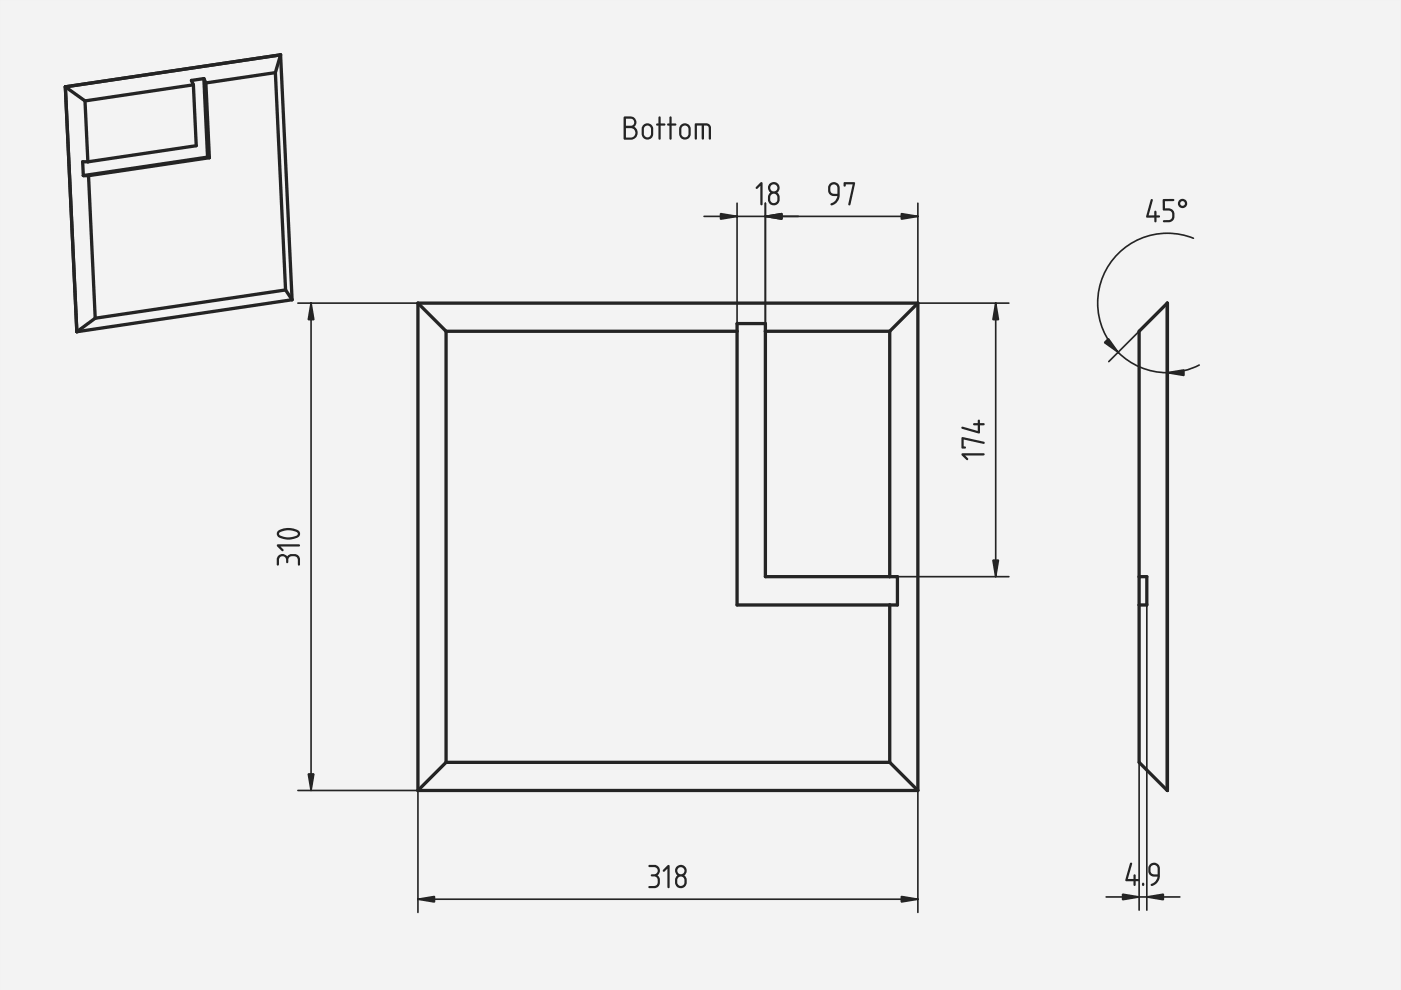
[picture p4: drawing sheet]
<svg xmlns="http://www.w3.org/2000/svg" width="297mm" height="210mm" viewBox="0 0 297 210" stroke-linecap="round" stroke-linejoin="round" font-family="sans-serif">
<path d="M0 0h297v210h-297z" fill-rule="evenodd" fill="#f1f3f5"/>
<path d="M0 0h297v210h-297zM0 0v210h297v-210z" fill="#000"/>
<g fill="#f1f3f5">
<path d="M88.6 64.3h106v103.3h-106z" fill-rule="evenodd"/>
<path d="M94.6 70.2h61.7v58.1h32.3v33.3h-94z" fill-rule="evenodd"/>
<path d="M162.3 70.2h26.3v52.1h-26.3z" fill-rule="evenodd"/>
<path d="M94.6 161.6h94l6 6h-106z" fill-rule="evenodd"/>
<path d="M88.6 64.3h106l-6 5.9h-26.3v-1.6h-6v1.6h-61.7z" fill-rule="evenodd"/>
<path d="M88.6 64.3l6 5.9v91.4l-6 6z" fill-rule="evenodd"/>
<path d="M194.6 64.3v103.3l-6-6v-33.3h1.7v-6h-1.7v-52.1z" fill-rule="evenodd"/>
<path d="M156.3 68.6h6v53.7h28v6h-34z" fill-rule="evenodd"/>
</g>
<g fill="none" stroke="#212529" stroke-width=".7">
<path d="M88.6 64.3h106M88.6 64.3l6 5.9M88.6 64.3v103.3M94.6 70.2h61.7M94.6 70.2v91.4M156.3 68.6h6v53.7h28v6h-34zM162.3 70.2h26.3M188.6 70.2v52.1M194.6 64.3v103.3M194.6 64.3l-6 5.9M188.6 128.3v33.3M88.6 167.6h106"/>
<path d="M94.6 161.6h94M94.6 161.6l-6 6M188.6 161.6l6 6"/>
</g>
<path d="M137.5 183.5l.3-.1a1.8 1.8 0 0 1 2.1 .9v.6l-.5 .7a1.74 1.74 0 0 1-.1 2.6l-1.6 .1-.2-.1 .1-.3a2.02 2.02 0 0 0 1.8-.4 1.1 1.1 0 0 0-.1-1.3 1.1 1.1 0 0 0-1.2-.4l-.1-.2 .2-.2a.81 .81 0 0 0 1.2-.5 .81 .81 0 0 0-.7-1l-1.1-.1zM141.5 183.5l.4-.1 .1 .3v4.3l-.1 .3h-.3a13.1 13.1 0 0 1-.1-4.1l-.7 .6h-.2v-.4zM143.8 186.1l-.2 .5a1.03 1.03 0 0 0 .3 1.1 .77 .77 0 0 0 .8 .1 .77 .77 0 0 0 .4-.7 .86 .86 0 0 0-.1-1 .86 .86 0 0 0-1-.2zM143.6 184.6a.76 .76 0 0 0 1.5 0 .76 .76 0 0 0-1.5 0zM143.4 183.8a1.25 1.25 0 0 1 1.8-.1 1.25 1.25 0 0 1-.1 1.9 1.49 1.49 0 0 1 .5 1.7 1.49 1.49 0 0 1-1.6 1 1.58 1.58 0 0 1-.4-2.7l-.4-.7v-.6z" fill="#212529"/>
<path d="M88.6 167.6v25.9M194.6 167.6v25.9M88.6 190.7h106" fill="none" stroke="#212529" stroke-width=".35"/>
<g fill="#212529" stroke="#212529" stroke-width=".35">
<path d="M191.1 190.1l3.5 .6-3.5 .5z"/>
<path d="M88.6 190.7l3.5-.6v1.1z"/>
</g>
<path d="M59.1 117.8l.8-.3 .5 .1 .5 .4a1.74 1.74 0 0 1 2.6 .1l.1 1.6-.1 .2-.3-.1a2.02 2.02 0 0 0-.4-1.8 1.1 1.1 0 0 0-1.3 .1 1.1 1.1 0 0 0-.4 1.2l-.2 .1-.2-.3a.81 .81 0 0 0-.5-1.1 .81 .81 0 0 0-1.1 .6l-.1 1.3-.3-.1v-.8a1.29 1.29 0 0 1 .4-1.2zM58.7 115.5l4.6-.1 .3 .1v.3a13.1 13.1 0 0 1-4.1 .1l.6 .6v.3h-.4l-.9-.9zM59.2 113v.2a2.34 2.34 0 0 0 1.9 .7h.3a1.93 1.93 0 0 0 1.7-.7 1.82 1.82 0 0 0-1.8-.8l-1.1 .1zM58.8 112.7a4.1 4.1 0 0 1 4.7 0 .96 .96 0 0 1-.9 1.5l-1.4 .2a4.1 4.1 0 0 1-2.3-.7 .92 .92 0 0 1-.1-1z" fill="#212529"/>
<path d="M63.2 64.3h25.4M66 64.3v103.3M63.2 167.6h25.4" fill="none" stroke="#212529" stroke-width=".35"/>
<g fill="#212529" stroke="#212529" stroke-width=".35">
<path d="M65.4 164.1h1.1l-.5 3.5z"/>
<path d="M66 64.3l.5 3.5h-1.1z"/>
</g>
<path d="M175.9 39a1.27 1.27 0 0 1 1.5-.2 1.27 1.27 0 0 1 .6 1.4 2.71 2.71 0 0 1-1.5 3.3h-.4v-.3a1.99 1.99 0 0 0 1.4-1.6 1.47 1.47 0 0 1-1.5-.3 1.47 1.47 0 0 1-.4-1.5zM176.3 39.3a1.08 1.08 0 0 0-.2 1.4 1.08 1.08 0 0 0 1.4 .3v-1.1a.75 .75 0 0 0-.4-.7 .75 .75 0 0 0-.8 .1zM178.9 38.7h2.4l-1 4.6-.2 .3-.2-.3 .9-4.2h-1.5v.4l-.2 .1-.3-.3z" fill="#212529"/>
<path d="M162.3 45.9h32.3M162.3 43.1v27.1M194.6 43.1v21.2" fill="none" stroke="#212529" stroke-width=".35"/>
<g fill="#212529" stroke="#212529" stroke-width=".35">
<path d="M191.1 45.3l3.5 .6-3.5 .6z"/>
<path d="M162.3 45.9l3.5-.6v1.2z"/>
</g>
<path d="M203.9 96.2l4.6-.1 .2 .1v.3a13.1 13.1 0 0 1-4.1 .1l.7 .6-.1 .3h-.3l-1-.9zM203.9 92.7l4.7 .9 .2 .3-.3 .2-4.2-.9v1.5h.4v.4a.54 .54 0 0 1-.6 0 .54 .54 0 0 1-.3-.6zM203.9 90.5l3.4 .9v-1.2h-.9l-.1-.4 1-.1v-.6l.3-.1h.1l.1 .7h.9l.1 .3-.3 .2h-.7v1.5l-.2 .2-3.6-1z" fill="#212529"/>
<path d="M194.6 64.3h19.3M211.1 64.3v58M190.3 122.3h23.6" fill="none" stroke="#212529" stroke-width=".35"/>
<g fill="#212529" stroke="#212529" stroke-width=".35">
<path d="M211.1 64.3l.6 3.5h-1.2z"/>
<path d="M210.5 118.8h1.2l-.6 3.5z"/>
</g>
<path d="M161.2 38.7l.4-.1 .1 .3v4.4l-.1 .2h-.3a13.1 13.1 0 0 1-.1-4.1l-.7 .6h-.2v-.4zM163.5 41.3l-.2 .5a1.03 1.03 0 0 0 .3 1.1 .77 .77 0 0 0 .8 .1 .77 .77 0 0 0 .4-.7 .86 .86 0 0 0-.1-.9 .86 .86 0 0 0-1-.2zM163.3 39.8a.76 .76 0 0 0 1.5 0 .76 .76 0 0 0-1.5 0zM163.1 39.1a1.25 1.25 0 0 1 1.8-.1 1.25 1.25 0 0 1-.1 1.8 1.49 1.49 0 0 1 .5 1.8 1.49 1.49 0 0 1-1.6 .9 1.58 1.58 0 0 1-.4-2.7l-.4-.7v-.6z" fill="#212529"/>
<path d="M149.3 45.9h20M156.3 43.1v25.5M162.3 43.1v25.5" fill="none" stroke="#212529" stroke-width=".35"/>
<g fill="#212529" stroke="#212529" stroke-width=".35">
<path d="M162.3 45.9l3.5-.6v1.2z"/>
<path d="M152.8 45.3l3.5 .6-3.5 .6z"/>
</g>
<g fill="#f1f3f5">
<path d="M241.5 70.2l6-5.9v103.3l-6-6z" fill-rule="evenodd"/>
<path d="M241.5 70.2l6-5.9v103.3l-6-6v-33.3h1.6v-6h-1.6z" fill-rule="evenodd"/>
<path d="M241.5 122.3h1.6v6h-1.6z" fill-rule="evenodd"/>
</g>
<path d="M247.5 64.3v103.3" fill="none" stroke="#f1f3f5" stroke-width=".21"/>
<path d="M247.5 64.3v103.3M247.5 64.3l-6 5.9v91.4l6 6M241.5 122.3h1.6v6h-1.6" fill="none" stroke="#212529" stroke-width=".7"/>
<path d="M244 42.2l.4 .1v.2l-.9 3.2h1.2v-.9l.3-.1 .2 .1v.9h.6l.1 .2v.2h-.7v.9l-.2 .1-.3-.2v-.8l-1.5 .1-.2-.3zM246.5 42.3l.3-.1 2.2 .1-.1 .3-1.9 .1v1.5a1.54 1.54 0 0 1 2 1 1.54 1.54 0 0 1-1.2 1.9h-1l-.2-.2 .1-.2h1a1.03 1.03 0 0 0 .9-1.1 1.03 1.03 0 0 0-.9-1l-1.2-.1zM250.2 43.1a.5 .5 0 0 0 1 0 .5 .5 0 0 0-1 0zM249.7 43.1a1 1 0 0 1 2 0 1 1 0 0 1-2 0z" fill="#212529"/>
<path d="M253 50.5a14.8 14.8 0 0 0-20.3 14.4 14.8 14.8 0 0 0 21.6 12.5M241.5 70.2l-6.4 6.5M247.5 76.2v91.4" fill="none" stroke="#212529" stroke-width=".35"/>
<g fill="#212529" stroke="#212529" stroke-width=".35">
<path d="M247.5 79l3.5-.6v1.2z"/>
<path d="M235 71.8l2.1 2.9-2.9-2.1z"/>
</g>
<path d="M239.7 182.9h.3v.3l-.9 3.2h1.2v-.9l.3-.1 .2 .1v.9h.6l.1 .2v.2h-.7v.9l-.3 .1-.2-.2v-.8h-1.5l-.2-.2zM242 187.5a.35 .35 0 0 1 .7 0 .35 .35 0 0 1-.7 0zM243.8 183.3a1.27 1.27 0 0 1 1.5-.2 1.27 1.27 0 0 1 .6 1.4 2.71 2.71 0 0 1-1.5 3.3h-.4v-.3a1.99 1.99 0 0 0 1.4-1.6 1.47 1.47 0 0 1-1.5-.3 1.47 1.47 0 0 1-.4-1.5zM244.2 183.6a1.08 1.08 0 0 0-.2 1.4 1.08 1.08 0 0 0 1.4 .3v-1.1a.75 .75 0 0 0-.4-.7 .75 .75 0 0 0-.8 .1z" fill="#212529"/>
<path d="M241.5 128.3v64.7M243.1 128.3v64.7M234.5 190.2h15.6" fill="none" stroke="#212529" stroke-width=".35"/>
<g fill="#212529" stroke="#212529" stroke-width=".35">
<path d="M243.1 190.2l3.5-.6v1.2z"/>
<path d="M238 189.6l3.5 .6-3.5 .6z"/>
</g>
<g fill="#f1f3f5">
<path d="M13.9 18.4l45.6-6.8 2.4 52-45.6 6.7z" fill-rule="evenodd"/>
<path d="M18.8 37.2l25.6-3.8-.8-15.8 14.8-2.2 2.1 46.1-40.3 6z" fill-rule="evenodd"/>
<path d="M18 21.4l23-3.4 .6 12.9-23 3.4z" fill-rule="evenodd"/>
<path d="M13.9 18.4l4.1 3 .6 12.9h-1.1l.2 2.9h1.1l1.4 30.3-3.9 2.8z" fill-rule="evenodd"/>
<path d="M13.9 18.4l45.6-6.8-1.1 3.8-14.8 2.2-.4-.9-2.6 .4 .4 .9-23 3.4z" fill-rule="evenodd"/>
<path d="M17.5 34.3h1.1l23-3.4-.6-12.9-.4-.9 2.6-.4 .8 16.6-26.3 3.9z" fill-rule="evenodd"/>
<path d="M16.3 70.3l3.9-2.8 40.3-6 1.4 2.1z" fill-rule="evenodd"/>
<path d="M59.5 11.6l2.4 52-1.4-2.1-2.1-46.1z" fill-rule="evenodd"/>
<path d="M43.2 16.7l.4 .9 .8 15.8-.4-.1z" fill-rule="evenodd"/>
<path d="M17.7 37.2l26.3-3.9 .4 .1-25.6 3.8z" fill-rule="evenodd"/>
<path d="M13.9 18.4l2.4 51.9z" fill-rule="evenodd"/>
<path d="M13.9 18.4l45.6-6.8z" fill-rule="evenodd"/>
</g>
<g fill="none" stroke="#212529" stroke-width=".7">
<path d="M13.9 18.4h.1M13.9 18.4l2.4 51.9M13.9 18.4l4.1 3M41 18l-23 3.4M41 18l.6 12.9-23 3.4M43.2 16.7l.8 16.6M43.6 17.6l-.4-.9-2.6 .4 .4 .9M43.6 17.6l.8 15.8M58.4 15.4l-14.8 2.2M58.4 15.4l2.1 46.1M59.5 11.6h.1M59.5 11.6l-45.6 6.8"/>
<path d="M59.5 11.6l2.4 52M59.5 11.6l-1.1 3.8M17.7 37.2h1.1M18 21.4l.6 12.9M18.6 34.3h-1.1l.2 2.9M18.8 37.2l1.4 30.3M44 33.3l-26.3 3.9M44 33.3l.4 .1M44.4 33.4l-25.6 3.8M16.3 70.3h.1M20.2 67.5l-3.9 2.8M60.5 61.5l-40.3 6"/>
<path d="M60.5 61.5l1.4 2.1M61.9 63.6l-45.6 6.7"/>
</g>
<path d="M132.3 24.7h.2a2.22 2.22 0 0 1 2.2 .5l.2 .4v.6l-.4 .7a1.48 1.48 0 0 1 .7 1.6 1.48 1.48 0 0 1-1.3 1.1h-1.5l-.2-.1v-4.5zM132.7 27.2v2h1a1 1 0 0 0 1-1 1 1 0 0 0-1-1zM132.7 25.2v1.5h1a.75 .75 0 0 0 .8-.8 .75 .75 0 0 0-.8-.7zM136.8 26.8l-.3 .4a2.27 2.27 0 0 0 .2 1.6 .76 .76 0 0 0 .8 .3 .76 .76 0 0 0 .5-.8 1.57 1.57 0 0 0-.2-1.5l-.5-.2zM136.3 26.6a1.23 1.23 0 0 1 1.3-.4 1.23 1.23 0 0 1 .9 1.1 2.4 2.4 0 0 1-.2 1.8 1.24 1.24 0 0 1-1.4 .4 1.24 1.24 0 0 1-.9-1.1 2.07 2.07 0 0 1 .3-1.8zM139.7 24.7h.3l.1 .2v1.3h.9l.1 .2-.3 .2h-.7v2.8l-.3 .2-.2-.3v-2.7h-.4l-.1-.2 .1-.2h.4zM142 24.7h.3l.1 .2v1.3h.9l.1 .2-.3 .2h-.7v2.8l-.2 .2-.3-.3v-2.7h-.4l-.1-.2 .1-.2h.4zM144.7 26.8l-.2 .4a2.27 2.27 0 0 0 .1 1.6 .76 .76 0 0 0 .9 .3 .76 .76 0 0 0 .5-.8 1.57 1.57 0 0 0-.3-1.5l-.5-.2zM144.2 26.6a1.23 1.23 0 0 1 1.4-.4 1.23 1.23 0 0 1 .8 1.1 2.4 2.4 0 0 1-.2 1.8 1.24 1.24 0 0 1-1.4 .4 1.24 1.24 0 0 1-.8-1.1 2.07 2.07 0 0 1 .2-1.8zM147.4 26.2l1.5-.1a1.36 1.36 0 0 1 1.8 .7l-.1 2.8-.3-.1v-1a2.44 2.44 0 0 0-.2-1.7l-.8-.2v2.7l-.3 .3-.2-.3v-2.7h-1v2.8l-.3 .2-.2-.2z" fill="#212529"/>
</svg>
